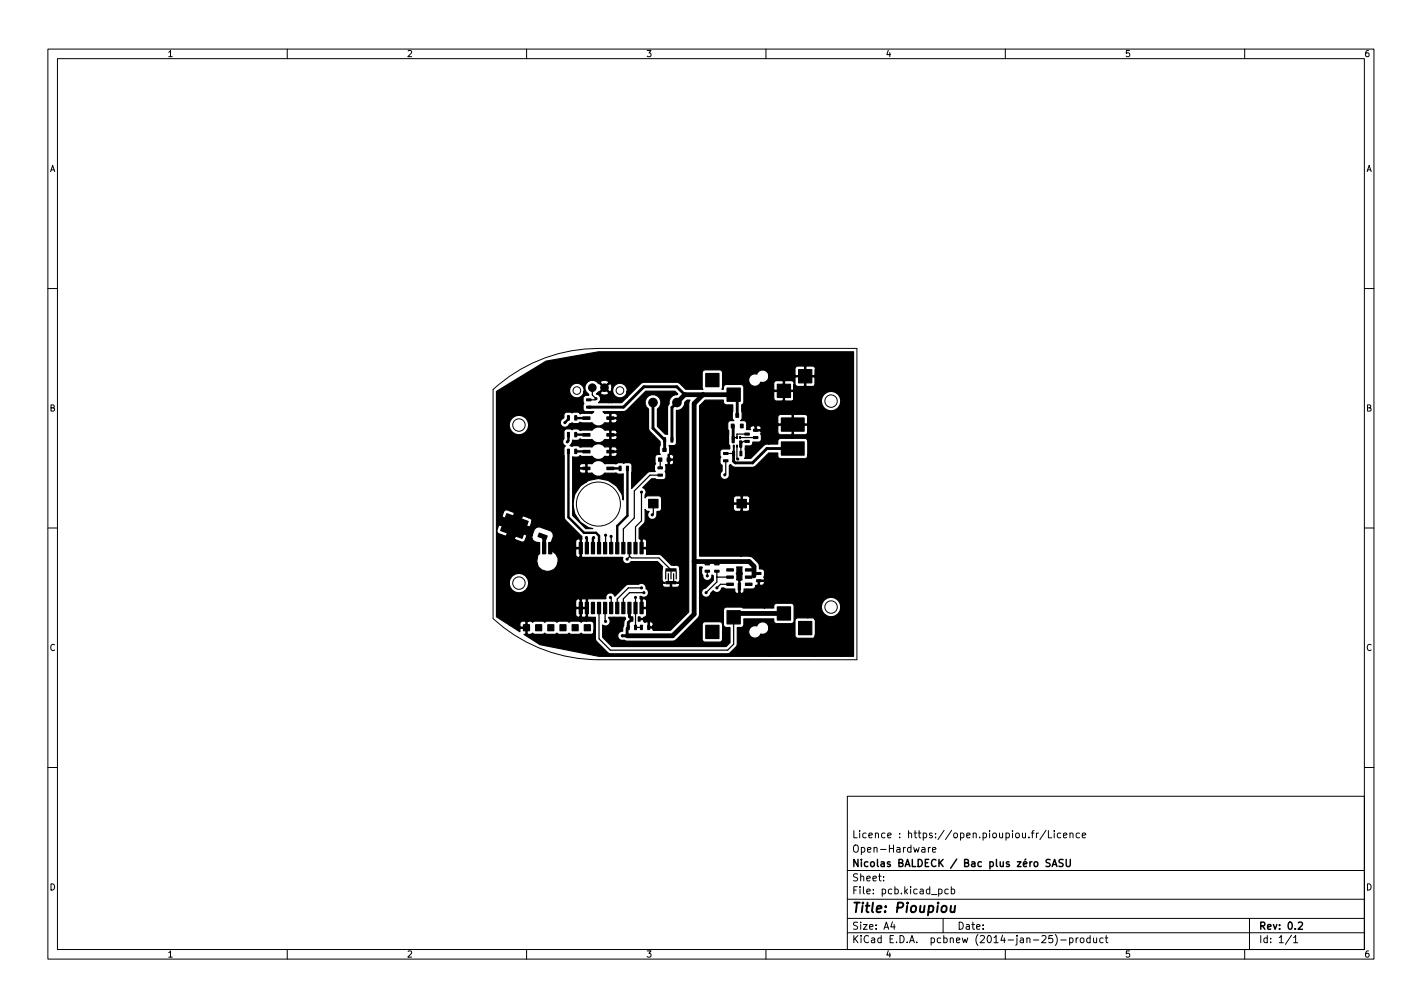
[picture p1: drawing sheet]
<svg xmlns="http://www.w3.org/2000/svg" width="297mm" height="210mm" viewBox="0 0 297 210" stroke-linecap="round" stroke-linejoin="round" font-family="sans-serif">
<defs><g id="words">
<text font-size="2.8" x="178" y="190.6">Title: Pioupiou</text>
<g font-size="2.1">
<text x="178" y="178">Open-Hardware</text>
<text x="178" y="175">Licence : https://open.pioupiou.fr/Licence</text>
<text x="178" y="184">Sheet:</text>
<text x="178" y="181">Nicolas BALDECK / Bac plus zéro SASU</text>
<text x="178" y="186.7">File: pcb.kicad_pcb</text>
<text x="178" y="196.9">KiCad E.D.A. pcbnew (2014-jan-25)-product</text>
<text x="178" y="194.1">Size: A4</text>
<text x="200" y="194.1">Date:</text>
<text x="263" y="194.1">Rev: 0.2</text>
<text x="263" y="196.9">Id: 1/1</text>
</g>
<g font-size="1.8">
<text x="35" y="11.9">1</text>
<text x="85" y="11.9">2</text>
<text x="135" y="11.9">3</text>
<text x="185" y="11.9">4</text>
<text x="235" y="11.9">5</text>
<text x="285" y="11.9">6</text>
<text x="10.3" y="35.9">A</text>
<text x="285.3" y="35.9">A</text>
<text x="10.3" y="85.9">B</text>
<text x="285.3" y="85.9">B</text>
<text x="10.3" y="135.9">C</text>
<text x="285.3" y="135.9">C</text>
<text x="10.3" y="185.9">D</text>
<text x="285.3" y="185.9">D</text>
<text x="35" y="199.9">1</text>
<text x="85" y="199.9">2</text>
<text x="135" y="199.9">3</text>
<text x="185" y="199.9">4</text>
<text x="235" y="199.9">5</text>
<text x="285" y="199.9">6</text>
</g>
</g></defs>
<g fill="none" stroke="#000" stroke-width=".21">
<path d="M10 10.2h277v190.1h-277zM12 12.2h273v186.1h-273zM60 10.2v2M110 10.2v2M160 10.2v2M210 10.2v2M260 10.2v2M10 60.2h2M285 60.2h2M10 110.2h2M285 110.2h2M103 129.1v-47.8a32.5 32.5 0 0 1 22-8.6h54v65h-54a32.5 32.5 0 0 1-22-8.5"/>
<path d="M10 160.2h2M177 166.3h108v32h-108zM193.9 176.9v1M194.4 176.9l-.5 .3M194.8 177.4l.7-.1-.1-.3-.4-.1-.2 .2 .1 .8h.5M216.9 173.9l-.4 .3M218.5 173.4l-1.3 1.9M219 173.4v1.5h.7M220.2 173.4v.2M220.2 173.9v1M221.6 174l-.5-.1-.2 .3 .1 .7h.6M222.1 174.4l.8-.1-.1-.3-.4-.1-.3 .2 .1 .8h.6"/>
<path d="M223.5 174.1l.2-.2 .4 .1v.9M223.5 173.9v1M225.5 174l-.4-.1-.3 .3 .1 .7h.6M226.1 174.4l.7-.1-.1-.3-.4-.1-.2 .2v.8h.6M285 160.2h2M60 198.3v2M110 198.3v2M160 198.3v2M177 194.8h108M177 191.8h108M177 187.8h108M177 181.8h108"/>
<path d="M184.6 183.8v.1M184.6 183v.1M186.4 192.5l-.3 1h.9M186.8 193v1M196.1 185.7l.4-.1 .3 .3-.2 .7h-.5M197 191.8v3M198.1 185.7l-.5-.1-.2 .3 .1 .7h.6M198.7 185.7l.4-.1 .3 .3-.1 .7h-.6M198.7 185.1v1.5M210 198.3v2M220.4 195.1a1.72 1.72 0 0 1 0 2.3M221.6 196.3h1.1"/>
<path d="M223.4 195.9l.5-.1 .2 .3-.1 .7h-.6M223.4 195.8v1.5M224.8 195.8v1M225.2 195.8l-.4 .3M225.8 195.9l.3-.1 .3 .3v.4l-.3 .3h-.3l-.2-.3zM227.7 195.9l-.4-.1-.3 .3 .1 .7h.6M227.7 195.3v1.5M228.4 195.8l.1 1h.4l.2-.1M229.1 195.8v1M230.4 195.9l-.4-.1-.3 .3 .2 .7h.5M230.9 195.8h.5M231.1 195.3v1.3l.3 .2"/>
<path d="M260 198.3v2M261 191.8v6.5M269.8 195.3l-1.3 1.9M270.2 195.8l.4-.5v1.5M270.2 196.8h.9"/>
<circle cx="108.4" cy="88.7" r="1.3"/>
<circle cx="120.5" cy="81.5" r=".8"/>
<circle cx="129.5" cy="81.5" r=".8"/>
<circle cx="173.6" cy="83.7" r="1.3"/>
<circle cx="125" cy="105.2" r="4.6"/>
<circle cx="108.4" cy="121.7" r="1.3"/>
<circle cx="173.6" cy="126.7" r="1.3"/>
</g>
<path d="M219.4 179.5l-.6-.1-.3 .3 .1 .4 .7 .3v.4l-.2 .1h-.6M222.1 179.5l-.6-.1-.2 .2v.4l.6 .3 .2 .3-.3 .3h-.6M222.7 179.4v1.2l.3 .3h.4l.2-.3v-1.2M219.8 180.9l.5-1.5 .5 1.5M219.9 180.5h.7M271.2 192.7l.6-.2 .3 .5-1 1h1" fill="none" stroke="#000" stroke-width=".3"/>
<path d="M153.3 93.2l-.1 1.5M198.7 189.1l-.1 1.3 .5 .1 .3-.2M199.5 189.1l-.2 1.4" fill="none" stroke="#000" stroke-width=".4"/>
<g fill="#000" stroke="#000" stroke-width=".25">
<path d="M166.8 77.2h2.8v2.7h-2.8zM118.5 86.8h.4v.9h-.4zM118.5 90.3h.4v.9h-.4zM118.5 93.8h.4v.9h-.4zM120.1 86.8h.4v.9h-.4zM120.1 90.3h.4v.9h-.4zM120.1 93.8h.4v.9h-.4zM121.8 87.1h1.4v.4h-1.4zM121.8 90.6h1.4v.4h-1.4zM121.8 94.1h1.4v.4h-1.4zM121.8 97.6h1.4v.4h-1.4zM122.6 84.8h.8v.4h-.8z"/>
<path d="M122.6 83.3h.8v.4h-.8zM126.8 87.1h1.4v.4h-1.4zM126.8 90.6h1.4v.4h-1.4zM126.8 94.1h1.4v.4h-1.4zM126.8 97.6h1.4v.4h-1.4zM129.3 97.4h.4v.8h-.4zM130.9 97.4h.4v.8h-.4zM137.6 95.6h.6v.7h-.6zM137.5 99h.8v.4h-.8zM137.5 97.5h.8v.4h-.8zM138.6 91.4h.4v.9h-.4zM138.5 93.6h.6v.7h-.6z"/>
<path d="M139.4 95.6h.6v.7h-.6zM140.2 91.4h.4v.9h-.4zM147.4 78h2.8v2.7h-2.8zM151.2 94.5h.8v.4h-.8zM151.2 96h.8v.4h-.8zM151.9 81h2.7v2.8h-2.7zM152.8 88.6h.5v.7h-.5zM153 94.3h.4v.8h-.4zM152.9 91.1h.5v1.3h-.5zM153.2 92.9h.2v.5h-.2zM153.7 86.4h.6v.7h-.6zM153.9 92.9h.1v.5h-.1z"/>
<path d="M153.9 91.1h.1v.5h-.1zM154.6 94.3h.4v.8h-.4zM154.5 91.1h.2v.5h-.2zM154.7 88.6h.5v.7h-.5zM154.5 92.1h.4v1.3h-.4zM155.6 90.4h.9v.4h-.9zM155.6 92h.9v.4h-.9zM157.4 91.2h.9v.4h-.9zM157.4 89.6h.9v.4h-.9zM163.2 87.3h4.8v2.7h-4.8zM163.2 92.3h4.8v2.7h-4.8zM162.4 80.2h2.7v2.8h-2.7z"/>
<path d="M105.9 107.2l4.4 1.7-1.3 3.5-4.4-1.6zM112.1 113.3h.6v2.3h-.6zM112.7 111.3l1.6 .6-.3 .7-1.6-.6zM113.4 113.3h.6v2.3h-.6zM114.6 113.3h.7v2.3h-.7zM121 113.3h.6v2.3h-.6zM122.3 113.3h.6v2.3h-.6zM123.5 113.3h.7v2.3h-.7zM124.8 113.3h.6v2.3h-.6zM126.1 113.3h.6v2.3h-.6zM127.4 113.3h.6v2.3h-.6zM128.6 113.3h.7v2.3h-.7z"/>
<path d="M129.9 113.3h.6v2.3h-.6zM131.2 113.3h.6v2.3h-.6zM132.4 113.3h.7v2.3h-.7zM133.7 113.3h.6v2.3h-.6zM135.5 104.3h1.9v1.7h-1.9zM139.1 119.3v1.6zM139.6 119.8v1.5zM140.2 119.3v1.6zM140.7 119.8v1.5zM139.1 118.8h2.1v.4h-2.1zM141.3 119.3v1.6zM147.3 117.5h.9v.4h-.9z"/>
<path d="M147.3 119.1h.9v.4h-.9zM149.3 117.5h.9v.4h-.9zM149.3 119.1h.9v.4h-.9zM151.8 118.8h1.4v.4h-1.4zM154 104.3h1.9v1.7h-1.9zM155.7 118.8h1.4v.4h-1.4zM158.1 119.5h.8v.4h-.8zM109.4 130.4h1.2v1.3h-1.2zM111.9 130.4h1.2v1.3h-1.2zM114.4 130.4h1.3v1.3h-1.3zM117 130.4h1.2v1.3h-1.2zM119.5 130.4h1.3v1.3h-1.3z"/>
<path d="M121 125.8h.6v2.3h-.6zM122.3 125.8h.6v2.3h-.6zM122.1 130.4h1.2v1.3h-1.2zM123.5 125.8h.7v2.3h-.7zM124.8 125.8h.6v2.3h-.6zM126.1 125.8h.6v2.3h-.6zM127.4 125.8h.6v2.3h-.6zM128.6 125.8h.7v2.3h-.7zM129.9 125.8h.6v2.3h-.6zM131 130.6h.4v.8h-.4zM131.2 125.8h.6v2.3h-.6zM131.8 128.8h.4v.9h-.4z"/>
<path d="M132.4 125.8h.7v2.3h-.7zM132.6 130.6h.4v.8h-.4zM133.3 128.8h.4v.9h-.4zM133.7 125.8h.6v2.3h-.6zM133.8 130.6h.4v.8h-.4zM135.3 130.6h.4v.8h-.4zM139.1 121.4h2.1v.5h-2.1zM147.4 130.6h2.8v2.7h-2.8zM151.8 121.8h1.4v.4h-1.4zM151.8 120.3h1.4v.4h-1.4zM151.9 127.5h2.7v2.8h-2.7zM154.2 121.8h.5v1.4h-.5z"/>
<path d="M155.7 120.3h1.4v.4h-1.4zM155.7 121.8h1.4v.4h-1.4zM158.1 121.1h.8v.4h-.8zM162.4 126.7h2.7v2.8h-2.7zM166.8 129.8h2.8v2.7h-2.8zM103.7 81.7l10.4-6.3 10.9-1.9h53.3v63.5h-2.7v-53.3a2.03 2.03 0 0 0-3-1.6 2.03 2.03 0 0 0 0 3.5 2.03 2.03 0 0 0 3-1.7v42.7a2.02 2.02 0 0 0-3.1-1.6 2.02 2.02 0 0 0 .1 3.5 2.02 2.02 0 0 0 3-1.6v10.1h-5.3v-59.8a.65 .65 0 0 0-.5-.8h-1.3l-.2 .2v1.8h1.9l.1-.1v-1.1v2.7v-1.1l-.1-.1h-1.9v1.8l.2 .2h1.3l.4-.3 .1-.5v49.6a.65 .65 0 0 0-.7-.5h-.9v-42a.62 .62 0 0 0-.6-.5v-9.9l-.2-.2h-1.3a.65 .65 0 0 0-.5 .8v1.1l.1 .1h1.9v.3h-1.9l-.1 .1v1.1l.1 .5 .4 .3h1.3l.2-.2v6h-2.2v-6.3a.65 .65 0 0 0-.5-.7h-1.4l-.1 .1v1.9h1.8l.2-.2v-1.1v2.8v-1.1l-.2-.2h-1.8v1.9l.1 .1h1.4l.4-.2 .1-.5-.2 5.5h2.9l.1-.1v-1.1v2.7v-1.1l-.1-.1h-2.9v1.8l.2 .2h2.3a.65 .65 0 0 0 .5-.8v2l-.5-.5h-2.7v-4.8l-.2-.2h-1.7v-6.9l-.1-.1h-1.4a.65 .65 0 0 0-.5 .7v1.1l.2 .2h1.8v.2h-1.8l-.2 .2v1.3l.3 .4 1.6 .1 .1-.1v2.9h-.6l-.4 .3-.1 1.6 .1 .1h2.9v.3h-2.9l-.1 .1v1.1a.65 .65 0 0 0 .5 .8h2.3l.2-.2v.9h-2.5a.85 .85 0 0 0-.5 1.2h-1.9v-14.4a1.3 1.3 0 0 0-1.2-1.1 1.3 1.3 0 0 0-1.3 .9 1.31 1.31 0 0 0-1.7 .8 1.31 1.31 0 0 0 .9 1.7 1.31 1.31 0 0 0 1.6-.8 1.3 1.3 0 0 0 1.7-1.5v14.4l-.8 .1-.3 .2-2.7 2.7h-1.3l.2-.3v-2.3l1.3-.1 .3-.4v-.3h1.2a.65 .65 0 0 0 .6-.7v-.7l-.2-.3 .2-.3v-.9a.65 .65 0 0 0-1.1-.4v.7h.9l.2-.3v.9l-.2-.3h-1.2v-1l-.1-.1h-.4a.51 .51 0 0 0-.4 .8h-.9l.1-1.4a.65 .65 0 0 0-.8-.5h-.5l.3-.4-.1-2.9 .5-.5v-3.2a.65 .65 0 0 0-.8-.5h-3l-.4 .2-.1 .8h-.3l.1-.3-.1-3.5-.4-.3h-3.2a.65 .65 0 0 0-.5 .8v3l.1 .3h-3.6l-1.2-1.2-.6-.3h-6.9l-.7 .3-2.8 2.8v-1.2a1.53 1.53 0 0 0-2-1.6 1.53 1.53 0 0 0-.5 2.6 1.53 1.53 0 0 0 2.5-.7v-.3v1.2l-1.1 1.2h-2.1v-3.5l-.2-.5-.2-.1-.2 .2-.1-.6a1.16 1.16 0 0 0-1.7 .3l.9 .9 .9-.9v.3l-.8 .7 1 .9h.2l.2-.6v2.9h-.6v-2.1l-.9-.9-.9 .9a1.07 1.07 0 0 0 1.8 0v2.1h-2.2a.99 .99 0 0 0 .5-1.1 .99 .99 0 0 0-.9-.7l1.5-1.4-.9-.9-.2 .1a1.56 1.56 0 0 0-2.4-.2 1.56 1.56 0 0 0 .4 2.4v.2l-1 .2v-1a1.53 1.53 0 0 0-2-1.6 1.53 1.53 0 0 0-.5 2.6 1.53 1.53 0 0 0 2.5-.7v-.3v1a1.52 1.52 0 0 0 0 1.5 1.51 1.51 0 0 0 .1 1.7h1.9l-.4 .5-2.1-.1-.3 .1-.5-.4h-.9l-.3 .2-.3-.2-1.1 .1a1 1 0 0 0-.3 1.1 1.03 1.03 0 0 0-.5 1.7 1.03 1.03 0 0 0 1.7-.4l.5-.2 .3 .2h.9l.4-.3 .4 .1 2.1-.1 .5 .5a1.66 1.66 0 0 0 2.3-.5l.8 .1 .2-.2v-1.7l-.2-.1-.8 .1-.4-.5h4.6l4.3-4.2h6.1l.6 .6-.5 .1a1.79 1.79 0 0 0-1.4 2l-.3 .7v5.6l-.4-.1-1.7-1.6v-3.6a1.67 1.67 0 0 0 .3-2.5 1.67 1.67 0 0 0-2.5 0 1.67 1.67 0 0 0 .4 2.5v4.4l2.4 2.4-.2 2.3 .2 .4h-.6a.65 .65 0 0 0-.5 .7v.9l.2 .3-.3 .4v.9l.2 .3h-1.1l-.6 .3-3.3 3.3 .1-4.9a.65 .65 0 0 0-.7-.5h-.7l-.3 .2-.3-.2h-1v-9.6a.65 .65 0 0 0-.5-.7h-.7l-.2 .1v.8h1.2l.2-.2v.6l-.2-.2h-1.2v.7l.2 .2 .9-.1 .3-.7v3a.65 .65 0 0 0-.5-.7h-.7l-.2 .1v.8h1.2l.2-.2v.6l-.2-.2h-1.2v.7l.2 .2 .9-.1 .3-.7v3a.65 .65 0 0 0-.5-.7h-.7l-.2 .1v.8h1.2l.2-.2v.6l-.2-.2h-1.2v.7l.2 .2 .9-.1 .3-.7v2.1l-.3 .3h-2.3l-.5-.5a1.66 1.66 0 0 0-2.3 .5l-.8-.1-.2 .1v1.7l.2 .2 .8-.1 .5 .5a1.66 1.66 0 0 0 2.3-.5h2.3l.4 .3 1.1-.1v5.5l-.3-1.3a5.3 5.3 0 0 0-2.7-2.7l-2.3-.5-1.8 .4-.7 .4v-3.8l-.2-.1h-.7a.65 .65 0 0 0-.5 .7l.2 .2h1.2v.2h-1.2l-.2 .2 .3 .6 .9 .1 .2-.2v2.1a4.7 4.7 0 0 0-2.3 2.4l-.1 .2a5.4 5.4 0 0 0 .1 4.1l1.2 1.7 1.5 1 1 .3h-1.4l-2.8-2.8v-12.2l.2 .1a1.14 1.14 0 0 0 1.3-.4l.4 .2 2.1-.1a1.66 1.66 0 0 0 2.8 0l.8 .1 .2-.2v-1.7l-.2-.1-.8 .1-.5-.5a1.66 1.66 0 0 0-2.3 .5l-2.5-.1a1.48 1.48 0 0 0-1.6-.1l-.4-.2 .5-.7v-.4l1.1 .1 .4-.4 .4 .2 2.1-.1a1.66 1.66 0 0 0 2.8 0l.8 .1 .2-.2v-1.7l-.2-.1-.8 .1-.5-.5a1.66 1.66 0 0 0-2.3 .5l-2.5-.1a1.48 1.48 0 0 0-1.6-.1 1.51 1.51 0 0 0-1.6 .1l-.1 1.8a.94 .94 0 0 0 .3 1.5l-.3 .4 .1 14.5 .2 .6 3.5 3.4-.2 4.2 .2 .2h8.5l-.1 .2a1.01 1.01 0 0 0 .7 1.1 1.01 1.01 0 0 0 1.2-.4h5.4l1.1 1-.1 2.8v.3l.6 .4-.6 .1a.65 .65 0 0 0 .6 .7h1l.3-.7 .2 .7h1.1a.65 .65 0 0 0 .5-.7l-.6-.1 .6-.4v-2.9a.84 .84 0 0 0-1.2-.5v-22.4a.6 .6 0 0 0-.3-.6 .6 .6 0 0 0-.7 0v.8h.8l.2-.2v.7l-.2-.2h-.8v.8l.2 .2a.66 .66 0 0 0 .8-.8v21.7h-.5l-2.3-2.2-2.9-.1v-2.4a.59 .59 0 0 0-.3-.7 .59 .59 0 0 0-.7 .1v1.6h.8l.2-.1v-.9v2.3v-.9l-.2-.1h-1v-1.9l-.4-.2v-2.2l1.2-1.3 .1-2.7a.67 .67 0 0 0 .8 .5 .98 .98 0 0 0 .4 1.6 .98 .98 0 0 0 1.2-1.1v-.5h.5a.65 .65 0 0 0 .5-.8v-2l-.3-.4-2.7-.1-.4 .5v-.7a.95 .95 0 0 0-.5-1.5l1.8-1.8h.8l.3 .2h1.4a.65 .65 0 0 0 .5-.8v-.6l-.2-.4 .2-.3-.1-1.1 .4 .1 .2-.2-.1-1.9 .4-.5-.1-1.5 .1 .1a1.2 1.2 0 0 0 1.3-.3l.1-7.1h.4a1.59 1.59 0 0 0 1.3-1.7l.5-.5h.6l-.2 .7v43.6l-3.9 3.8h-3.5v-1a.53 .53 0 0 0-.2-.7 .53 .53 0 0 0-.7 .1v.9h.7l.2-.3v.8l-.2-.3h-.9v-1.1l-.2-.2-.4 .2-.3-.2-.2-.4h-.8v-.3h.8l.3-.2a.65 .65 0 0 0 .5-.8v-2.6a.58 .58 0 0 0-1-.3v1.6h.8l.2-.1v-.9v2.3v-.9l-.2-.1h-1v-1.9l-.2-.2v-.5l.3 .1a.97 .97 0 0 0 1.3-.3 .97 .97 0 0 0-.3-1.4 .96 .96 0 0 0-.5-1 .96 .96 0 0 0-1.1 .1h-2.4l-2.6 2.5a.97 .97 0 0 0-1.2-.7 .97 .97 0 0 0-.6 1.2h-3.7l-.2 .2v3.5l.2 .2h1.5v4.8l2.8 2.8h24.8l.5-.2 1.5-1.5v-3.8h.9a.65 .65 0 0 0 .5-.7v-1.1h6.2l.1 .7 .4 .3h3.3a.65 .65 0 0 0 .5-.7v-3l-.3-.4-3.5-.1a.75 .75 0 0 0-.5 1h-1.9v-5.5l-.2-.1h-.9v.7l.3 .1a.65 .65 0 0 0 .8-.5v5.3h-4.5l-.3-.2h-3.3a.65 .65 0 0 0-.5 .7l.1 3.2a1.17 1.17 0 0 0 1.3 .3v3.2l-.8 .8h-.8l-.1-4.9-.4-.3h-3.2a.65 .65 0 0 0-.5 .8v3l.2 .4 3.5 .1a.65 .65 0 0 0 .5-.8v1.7h-23.1l-1.9-1.9v-2.6a.96 .96 0 0 0 1.3-.1 .96 .96 0 0 0 0-1.3v-.2h3.4l.1 .3-.3 .4-.3 2.2h-.3a1 1 0 0 0-.7 1.3 1 1 0 0 0 1.3 .6l.6 .2h9.5l.8-.3 4.7-4.9 .1-10.3 .6 .1a1.53 1.53 0 0 0 .1 1.6 .99 .99 0 0 0 1 1.1 .99 .99 0 0 0 1-1.2l.2 .2v1l-1.6 1.6a.97 .97 0 0 0-.9 1 .97 .97 0 0 0 1 .9 .97 .97 0 0 0 1-.8l.5-.6 .2 .3a1.07 1.07 0 0 0 1.6-.8h.4l.4 .2h1.9l.1 .7 .6 .2 .1-2.7-.1-.1h-.3v-2.7h1.1v2.7h-.3l-.1 .1 .1 2.7a.65 .65 0 0 0 .7-.5v-.4h1.9a.65 .65 0 0 0 .5-.8h.4l.2-.1v-1h1.1l.2-.1-.2-.5 .2-.3v-.9l-.3-.4-.8-.1-.1-1a3.3 3.3 0 0 0-1.8-1.7v-11.8a.65 .65 0 0 0-.5-.8h-1l-.1 .2v1.3h1.4l.2-.1v-.6v1.7v-.6l-.2-.1h-1.4v1.3l.1 .2h1l.4-.3 .1-.5v10.1h-1.9v-12.4l-.2-.2h-.9a.65 .65 0 0 0-.5 .8v.6l.2 .1h1.4v.3h-1.4l-.2 .1a1.15 1.15 0 0 0 .3 1.3l1.1 .1 .2-.2v9.5h-8.7v-31.4l1.2-1.2h3.8v.5l.3 .4 1.7 .1-.1 2.9 .3 .4h-.8l-.5 .5v1.3l.2 .3v2.8l.2 .4v.6h-1.5a.65 .65 0 0 0-.5 .8v.6l.2 .3-.2 .4v.9l.4 .4v1.3l-.2 .2a.98 .98 0 0 0 .6 1.5 .98 .98 0 0 0 1.2-1.2v-1.8l.2-.1 .6 .5 .4 .1h3.6l.7-.3 2.7-2.7h1.9v.7a.65 .65 0 0 0 .7 .5h5l.4-.3 .1-.5v34h-2.1l-.4 .3-.1 3.5a.65 .65 0 0 0 .7 .5h3l.4-.3 .1-.5v4.5h-9.7v-6.1a1.3 1.3 0 0 0-1.2-1.1 1.3 1.3 0 0 0-1.3 .9 1.31 1.31 0 0 0-1.7 .8 1.31 1.31 0 0 0 .9 1.7 1.31 1.31 0 0 0 1.6-.8 1.3 1.3 0 0 0 1.7-1.5v6.1h-35.5l-1-.2v-6.6l-.5-.5h-1.1v-4.5l-.2-.2h-.7l-.2 .2v1.6h1.1v.3h-1.1v1.6l.5 .2h.4l.2-.2v1h-.7l-.4 .2-.2-.1v-17.1l-.2-.2a.66 .66 0 0 0-.8 .8v.9l.2 .1h.8v.3h-.8l-.2 .1v1.2a.58 .58 0 0 0 1 .3v9l-.2-.2a.66 .66 0 0 0-.8 .8v.9l.2 .1h.8v.3h-.8l-.2 .1v1.2a.58 .58 0 0 0 1 .3v1.1l-1.9-.1-.4 .2-.4-.2h-1.9v-12.3a2.23 2.23 0 0 0-1.9-2.5l.1-1.2a3.6 3.6 0 0 0 .8-2.1l-.5-.7-2.3-.9a1.15 1.15 0 0 0-1.4 1l-.3 .8v-3.2l-.3-.4-.4-.1v-19.4a2.03 2.03 0 0 0-3-1.6 2.03 2.03 0 0 0 0 3.5 2.03 2.03 0 0 0 3-1.7v19.2l-1.1-.4-.2 .1-.5 1.5 1.9 .7 .3-.1 .3-1v3a1.15 1.15 0 0 0 1 1.3l.5 .2v2.3a2.25 2.25 0 0 0 .8 3.4 2.25 2.25 0 0 0 3.2-1.7v12.3l-.3 .2-.4-.2h-1.7l-.4 .2-.4-.2h-1.8l-.4 .2-.3-.2h-.5v-8.1l-.4-1v-8.7v-.2l-2-.8-.5 1.4v-5.1l-.1-.2-1.8-.5-.4 .3-.3 1 .1 .2 1.9 .7 .6-1.5v5.5l1.8 .5 .4-.3 .3-1v8.7l-.1-.2a2.03 2.03 0 0 0-3.2 .2 2.03 2.03 0 0 0 1 3.1 2.03 2.03 0 0 0 2.7-1.8v7.8l-.3 .1v2.5l.2 .2h.6l.3-.3 .4 .3h1.8l.4-.3 .4 .3h1.7l.4-.3 .4 .3h1.8l.4-.3 .4 .3h1.7l.4-.3 .4 .3h1.8l.4-.3 .1-.5v5.1l-11.3-2.2-3.3-2.1 .4-.2v-2.5l-.2-.1a.86 .86 0 0 0-1.1 .5v.6l.2 .1h1.1v.3h-1.1l-.2 .2v.5l-2.3-1.4v-20.2l-1.9-.7-.2 .1-.3 .8a.65 .65 0 0 0 .2 .9l1.5 .5 .2-.1 .5-1.5v20.2l-2.6-1.7z"/>
<circle cx="118" cy="88.2" r=".2"/>
<circle cx="118.5" cy="92.2" r=".2"/>
<circle cx="120.8" cy="97.9" r=".2"/>
<circle cx="123.7" cy="80.9" r=".77"/>
<circle cx="124.5" cy="83.2" r=".2"/>
<circle cx="126.3" cy="80.9" r=".77"/>
<circle cx="129.2" cy="94.3" r=".2"/>
<circle cx="129.2" cy="87.2" r=".2"/>
<circle cx="129.2" cy="90.8" r=".2"/>
<circle cx="136.4" cy="84" r=".87"/>
<circle cx="139.7" cy="97.4" r=".2"/>
<circle cx="141.4" cy="84" r=".87"/>
<circle cx="151.4" cy="99.1" r=".2"/>
<circle cx="154.1" cy="95.8" r=".2"/>
<circle cx="157.8" cy="88.8" r=".2"/>
<circle cx="162.3" cy="88.8" r=".2"/>
<circle cx="107.5" cy="112.8" r=".2"/>
<circle cx="108.5" cy="107.3" r=".2"/>
<circle cx="111.3" cy="114.4" r=".2"/>
<circle cx="116.1" cy="114.4" r=".2"/>
<circle cx="119.9" cy="114.5" r=".2"/>
<circle cx="122.5" cy="112.2" r=".2"/>
<circle cx="124" cy="112.2" r=".2"/>
<circle cx="126.5" cy="111.7" r=".2"/>
<circle cx="127.7" cy="112" r=".2"/>
<circle cx="131" cy="116.7" r=".2"/>
<circle cx="134" cy="102.7" r=".2"/>
<circle cx="135.1" cy="114.4" r=".2"/>
<circle cx="136.2" cy="107.5" r=".2"/>
<circle cx="154.9" cy="107.3" r=".2"/>
<circle cx="121.3" cy="125" r=".2"/>
<circle cx="126.5" cy="129.7" r=".2"/>
<circle cx="127.5" cy="124.7" r=".2"/>
<circle cx="130" cy="132.7" r=".2"/>
<circle cx="132.7" cy="124.7" r=".2"/>
<circle cx="134" cy="122.7" r=".2"/>
<circle cx="134.5" cy="123.7" r=".2"/>
<circle cx="134.6" cy="129.3" r=".2"/>
<circle cx="142" cy="121.6" r=".2"/>
<circle cx="147.5" cy="123.7" r=".2"/>
<circle cx="147.7" cy="120.2" r=".2"/>
<circle cx="149.7" cy="122.7" r=".2"/>
<circle cx="154.5" cy="123.8" r=".2"/>
<circle cx="158.5" cy="122.4" r=".2"/>
</g>
<g fill="none" stroke="#000" stroke-width=".25">
<path d="M120.3 87.2v.1M122.5 97.8h-1.6l-.1 .1M123.7 80.9v1.6l.8 .7-.2 .3h-1.3M127.5 94.3h1.7M127.5 90.8h1.7M129.2 87.2l-1.7 .1M137.9 99.2h-2.1l-3.3 3.3v5.6l-2.3 2.3v4M137.9 96v1.7M139.7 97.4h.1M139.7 96v1.4M151.5 96.3l.1-.1v2.7l-.2 .2M151.6 94.7h1.6"/>
<path d="M153.2 94.7h.1M153.3 94.7h-.1M153.9 90.7v.6h-.3l-.4 .5M154 90.6l-.1 .1M154 90.6h2M154 93.2l-.1 2.5 .2 .1M154.6 91.3l3.3 .1M156 92.2h-.7l-.6 .5 .1 2M157.8 88.8l.1 1M165.6 88.6h-3.1l-.2 .2M108.5 107.3l-1 1.1v4.4M111.3 114.4h1.1"/>
<path d="M114.9 114.4h1.2M121.3 114.4l-1.4 .1M126.5 111.7l-.1 2.7M127.6 112l.1 2.4M131.5 116.1l.4 .4h5.8l2.5 2.5M131.5 114.4v1.9l-.5 .4M134 102.7v6l-1.2 1.3v4.4M134 114.4h1.1M136.5 105.1v2.2l-.3 .2M147.8 119.3v.9M149.8 119.3v2.2l-2.3 2.2M154.9 105.1v2.2"/>
<path d="M121.3 125v.1M121.3 125.1v1.8M125.1 126.9v6.5l2.4 2.3h24.5l1.2-1.2v-5.6M126.4 126.9l.1 2.8M127.5 124.7l.2 .2v2M131.2 132.5l-.2 .2M132.8 124.7h.1M132.8 124.7v6.3M132.8 131h.1M132.8 131h1.2M133.5 129.2l1.1 .1M134 122.7h-2.8l-2.3 2.4v1.8"/>
<path d="M134.5 123.7h-3l-1.3 1.3v1.9M140.2 121.6h1.8M149.8 120.5h2.7M152.5 122h-2l-.7 .7M154.5 122.5v1.3M158.5 121.3v1.1"/>
</g>
<path d="M146.8 82.4l-1.8 1.8v44l-4.5 4.5h-9.5M153.2 82.4h-10.2l-1.6 1.6M145 117.2h11.5l1 1v2M163.7 128.1h-9.7l-.8 .8" fill="none" stroke="#000" stroke-width="1"/>
<path d="M118.7 94.2v13.8l3.3 3.2h2.5l.6 .7v2.5M118.7 87.2v.3l-.7 .7M118.7 90.7v1.3l-.2 .2M120.3 87.2l2.2 .1M120.3 90.7l2.2 .1M120.3 94.2l2.2 .1M127.5 97.8h2M131.1 97.8v9.9l-2.2 2.1v4.6M122.5 112.2l.1 2.2M124 112.2l-.1 .2v2" fill="none" stroke="#000" stroke-width=".5"/>
<path d="M136.4 84v5.4l2.4 2.4v2.1M141.4 84l-1 1.1v6.7M143 82.4l-1.6-1.7h-6.9l-4.3 4.3h-7.2M153.1 88.8l.1 3M153.2 82.4l.8 .8v3.5M165.6 93.6h-5.4l-3 3h-3.6l-.4-.3v-1.6M131.5 126.9v1.8l.5 .5-.8 .8v1l-.2 .2v1.5h-1" fill="none" stroke="#000" stroke-width=".6"/>
<path d="M113.3 112l.4 .3v2.1" fill="none" stroke="#000" stroke-width=".8"/>
<use href="#words"/>
</svg>
